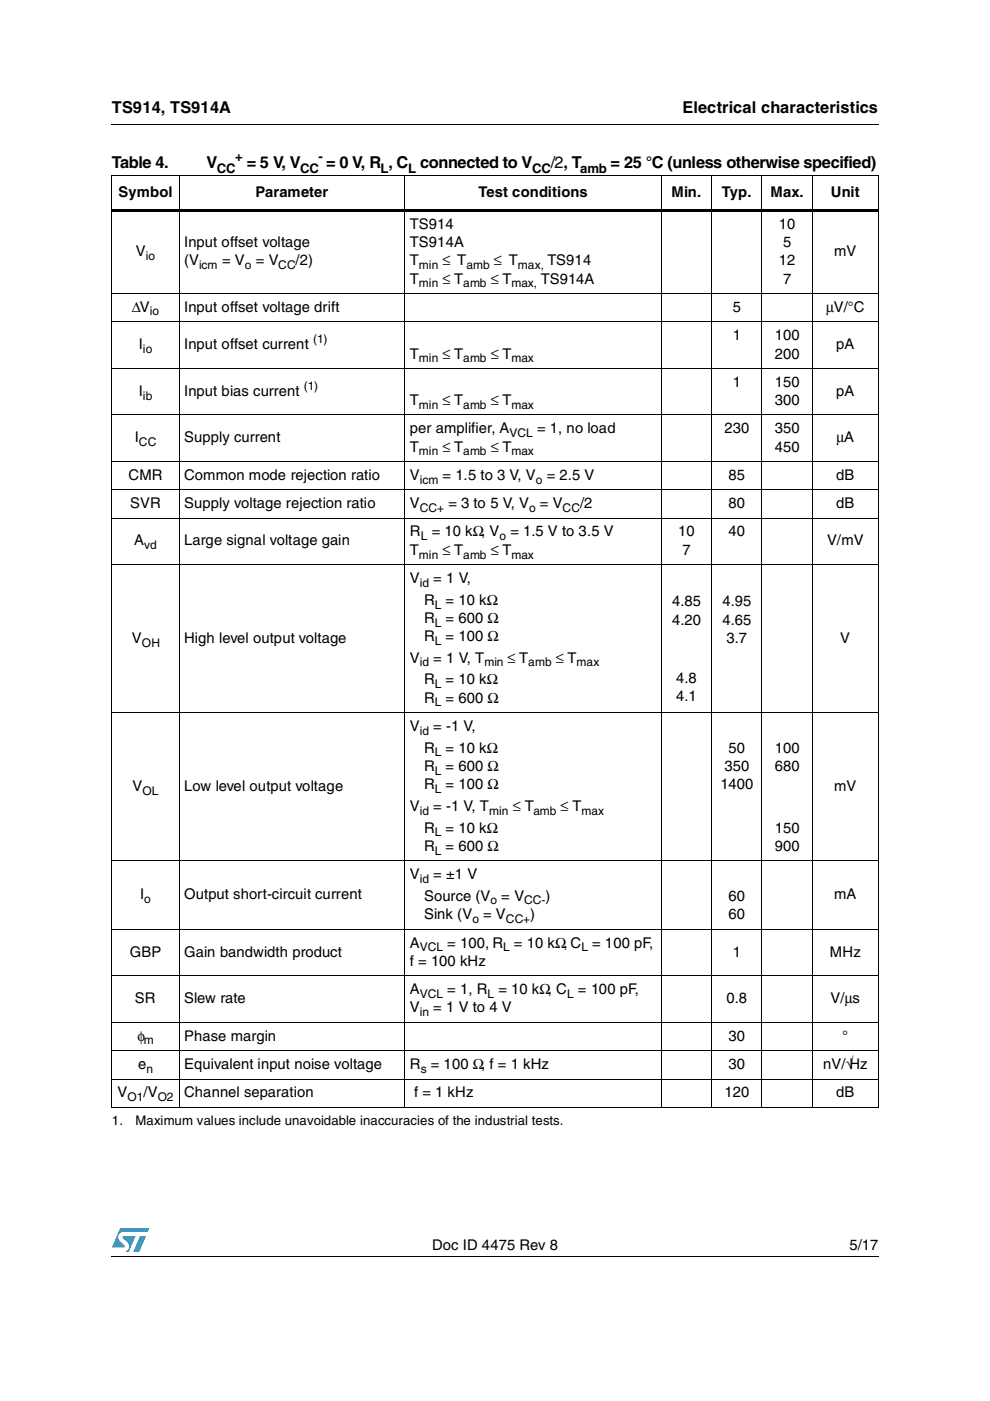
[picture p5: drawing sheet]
<svg xmlns="http://www.w3.org/2000/svg" width="210mm" height="297mm" viewBox="0 0 210 297" stroke-linecap="round" stroke-linejoin="round" font-family="sans-serif">
<defs><g id="words">
<g font-size="3.5">
<text x="23.7" y="23.9">TS914, TS914A</text>
<text x="144.7" y="23.9">Electrical characteristics</text>
<text x="23.7" y="35.6">Table 4.</text>
<text x="43.8" y="35.6">V</text>
<text x="52.3" y="35.6">= 5 V, V</text>
<text x="69.2" y="35.6">= 0 V, R , C</text>
<text x="89.1" y="35.6">connected to V</text>
<text x="116.8" y="35.6">/2, T</text>
<text x="129.5" y="35.6">= 25 °C (unless otherwise specified)</text>
</g>
<g font-size="3.1">
<text x="25.1" y="41.7">Symbol</text>
<text x="54.2" y="41.7">Parameter</text>
<text x="101.4" y="41.7">Test conditions</text>
<text x="142.4" y="41.7">Min.</text>
<text x="153.1" y="41.7">Typ.</text>
<text x="163.4" y="41.7">Max.</text>
<text x="176.2" y="41.7">Unit</text>
<text x="39" y="52.3">Input offset voltage</text>
<text x="86.9" y="48.5">TS914</text>
<text x="86.9" y="52.3">TS914A</text>
<text x="165.1" y="48.5">10</text>
<text x="166" y="52.3">5</text>
<text x="28.8" y="54.3">V</text>
<text x="39" y="56.2">(V</text>
<text x="47.1" y="56.2">= V</text>
<text x="54.3" y="56.2">= V</text>
<text x="62.7" y="56.2">/2)</text>
<text x="86.9" y="56.2">T</text>
<text x="93.8" y="56.2">≤ T</text>
<text x="104.7" y="56.2">≤ T</text>
<text x="116.1" y="56.2">TS914</text>
<text x="165.1" y="56.2">12</text>
<text x="176.9" y="54.3">mV</text>
<text x="86.9" y="60.1">T</text>
<text x="93.8" y="60.1">≤ T</text>
<text x="104.1" y="60.1">≤ T</text>
<text x="114.6" y="60.1">TS914A</text>
<text x="166" y="60.1">7</text>
<text x="27.9" y="66.1">ΔV</text>
<text x="39" y="66.1">Input offset voltage drift</text>
<text x="155.4" y="66.1">5</text>
<text x="175.2" y="66.1">μV/°C</text>
<text x="29.5" y="74.1">I</text>
<text x="39" y="74.1">Input offset current</text>
<text x="86.9" y="76">T</text>
<text x="93.8" y="76">≤ T</text>
<text x="104.1" y="76">≤ T</text>
<text x="155.4" y="72.1">1</text>
<text x="164.3" y="72.1">100</text>
<text x="164.3" y="76">200</text>
<text x="177.3" y="74.1">pA</text>
<text x="29.5" y="83.9">I</text>
<text x="39" y="83.9">Input bias current</text>
<text x="155.4" y="82">1</text>
<text x="164.3" y="82">150</text>
<text x="177.3" y="83.9">pA</text>
<text x="86.9" y="85.9">T</text>
<text x="93.8" y="85.9">≤ T</text>
<text x="104.1" y="85.9">≤ T</text>
<text x="164.3" y="85.9">300</text>
<text x="28.6" y="93.8">I</text>
<text x="39" y="93.8">Supply current</text>
<text x="86.9" y="91.9">per amplifier, A</text>
<text x="86.9" y="95.8">T</text>
<text x="93.8" y="95.8">≤ T</text>
<text x="104.1" y="95.8">≤ T</text>
<text x="113.9" y="91.9">= 1, no load</text>
<text x="153.6" y="91.9">230</text>
<text x="164.3" y="95.8">450</text>
<text x="164.3" y="91.9">350</text>
<text x="177.4" y="93.8">μA</text>
<text x="27.3" y="101.8">CMR</text>
<text x="39" y="101.8">Common mode rejection ratio</text>
<text x="86.9" y="101.8">V</text>
<text x="93.8" y="101.8">= 1.5 to 3 V, V</text>
<text x="115.9" y="101.8">= 2.5 V</text>
<text x="154.4" y="101.8">85</text>
<text x="177.3" y="101.8">dB</text>
<text x="27.6" y="107.8">SVR</text>
<text x="39" y="107.8">Supply voltage rejection ratio</text>
<text x="86.9" y="107.8">V</text>
<text x="95.1" y="107.8">= 3 to 5 V, V</text>
<text x="114.5" y="107.8">= V</text>
<text x="123" y="107.8">/2</text>
<text x="154.4" y="107.8">80</text>
<text x="177.3" y="107.8">dB</text>
<text x="86.9" y="113.7">R</text>
<text x="91.5" y="113.7">= 10 kΩ, V</text>
<text x="108.2" y="113.7">= 1.5 V to 3.5 V</text>
<text x="143.8" y="113.7">10</text>
<text x="154.4" y="113.7">40</text>
<text x="28.4" y="115.7">A</text>
<text x="39" y="115.7">Large signal voltage gain</text>
<text x="86.9" y="117.6">T</text>
<text x="93.8" y="117.6">≤ T</text>
<text x="104.1" y="117.6">≤ T</text>
<text x="144.7" y="117.6">7</text>
<text x="175.3" y="115.7">V/mV</text>
<text x="86.9" y="123.6">V</text>
<text x="91.9" y="123.6">= 1 V,</text>
<text x="89.9" y="128.2">R</text>
<text x="94.5" y="128.2">= 10 kΩ</text>
<text x="142.5" y="128.5">4.85</text>
<text x="153.2" y="128.5">4.95</text>
<text x="27.9" y="136.3">V</text>
<text x="39" y="136.3">High level output voltage</text>
<text x="89.9" y="136">R</text>
<text x="89.9" y="132.1">R</text>
<text x="94.5" y="132.1">= 600 Ω</text>
<text x="94.5" y="136">= 100 Ω</text>
<text x="142.5" y="132.4">4.20</text>
<text x="153.2" y="132.4">4.65</text>
<text x="154" y="136.3">3.7</text>
<text x="178.1" y="136.3">V</text>
<text x="86.9" y="140.5">V</text>
<text x="91.9" y="140.5">= 1 V, T</text>
<text x="107.6" y="140.5">≤ T</text>
<text x="117.9" y="140.5">≤ T</text>
<text x="89.9" y="145.1">R</text>
<text x="89.9" y="149">R</text>
<text x="94.5" y="145.1">= 10 kΩ</text>
<text x="94.5" y="149">= 600 Ω</text>
<text x="143.3" y="144.8">4.8</text>
<text x="143.3" y="148.7">4.1</text>
<text x="86.9" y="155">V</text>
<text x="91.9" y="155">= -1 V,</text>
<text x="89.9" y="159.6">R</text>
<text x="94.5" y="159.6">= 10 kΩ</text>
<text x="154.4" y="159.6">50</text>
<text x="164.3" y="159.6">100</text>
<text x="28.1" y="167.7">V</text>
<text x="39" y="167.7">Low level output voltage</text>
<text x="89.9" y="167.4">R</text>
<text x="89.9" y="163.5">R</text>
<text x="94.5" y="163.5">= 600 Ω</text>
<text x="94.5" y="167.4">= 100 Ω</text>
<text x="152.7" y="167.4">1400</text>
<text x="153.6" y="163.5">350</text>
<text x="164.3" y="163.5">680</text>
<text x="176.9" y="167.7">mV</text>
<text x="86.9" y="172">V</text>
<text x="91.9" y="172">= -1 V, T</text>
<text x="108.7" y="172">≤ T</text>
<text x="118.9" y="172">≤ T</text>
<text x="89.9" y="176.5">R</text>
<text x="94.5" y="176.5">= 10 kΩ</text>
<text x="164.3" y="176.5">150</text>
<text x="89.9" y="180.4">R</text>
<text x="94.5" y="180.4">= 600 Ω</text>
<text x="164.3" y="180.4">900</text>
<text x="29.7" y="190.7">I</text>
<text x="39" y="190.7">Output short-circuit current</text>
<text x="86.9" y="186.4">V</text>
<text x="89.9" y="191">Source (V</text>
<text x="91.9" y="186.4">= ±1 V</text>
<text x="106.3" y="191">= V</text>
<text x="115.7" y="191">)</text>
<text x="154.4" y="191">60</text>
<text x="176.9" y="190.7">mA</text>
<text x="89.9" y="194.9">Sink (V</text>
<text x="102.4" y="194.9">= V</text>
<text x="112.4" y="194.9">)</text>
<text x="154.4" y="194.9">60</text>
<text x="27.5" y="202.9">GBP</text>
<text x="39" y="202.9">Gain bandwidth product</text>
<text x="86.9" y="200.9">A</text>
<text x="94.8" y="200.9">= 100, R</text>
<text x="109" y="200.9">= 10 kΩ, C</text>
<text x="125.6" y="200.9">= 100 pF,</text>
<text x="155.4" y="202.9">1</text>
<text x="175.9" y="202.9">MHz</text>
<text x="86.9" y="204.7">f = 100 kHz</text>
<text x="28.6" y="212.7">SR</text>
<text x="39" y="212.7">Slew rate</text>
<text x="86.9" y="210.7">A</text>
<text x="86.9" y="214.6">V</text>
<text x="91.9" y="214.6">= 1 V to 4 V</text>
<text x="94.8" y="210.7">= 1, R</text>
<text x="105.7" y="210.7">= 10 kΩ, C</text>
<text x="122.5" y="210.7">= 100 pF,</text>
<text x="154" y="212.7">0.8</text>
<text x="176.1" y="212.7">V/μs</text>
<text x="29.1" y="220.6">φ</text>
<text x="39" y="220.6">Phase margin</text>
<text x="154.4" y="220.6">30</text>
<text x="178.6" y="220.6">°</text>
<text x="29.3" y="226.7">e</text>
<text x="39" y="226.7">Equivalent input noise voltage</text>
<text x="86.9" y="226.7">R</text>
<text x="91.4" y="226.7">= 100 Ω, f = 1 kHz</text>
<text x="154.4" y="226.7">30</text>
<text x="174.5" y="226.7">nV/√Hz</text>
<text x="24.9" y="232.7">V</text>
<text x="30.4" y="232.7">/V</text>
<text x="39" y="232.7">Channel separation</text>
<text x="87.8" y="232.7">f = 1 kHz</text>
<text x="153.6" y="232.7">120</text>
<text x="177.3" y="232.7">dB</text>
<text x="91.6" y="265.1">Doc ID 4475 Rev 8</text>
<text x="180.1" y="265.1">5/17</text>
</g>
<g font-size="2.8">
<text x="49.9" y="34.2">+</text>
<text x="67.6" y="34.2">-</text>
<text x="46" y="36.6">CC</text>
<text x="63.7" y="36.6">CC</text>
<text x="80.7" y="36.6">L</text>
<text x="86.5" y="36.6">L</text>
<text x="112.9" y="36.6">CC</text>
<text x="123" y="36.6">amb</text>
<text x="23.7" y="238.6">1.</text>
<text x="28.7" y="238.6">Maximum values include unavoidable inaccuracies of the industrial tests.</text>
</g>
<g font-size="2.5">
<text x="30.9" y="55.1">io</text>
<text x="42.2" y="57.1">icm</text>
<text x="51.9" y="57.1">o</text>
<text x="59" y="57.1">CC</text>
<text x="88.8" y="57.1">min</text>
<text x="98.9" y="57.1">amb</text>
<text x="109.8" y="57.1">max,</text>
<text x="88.8" y="60.9">min</text>
<text x="98.2" y="60.9">amb</text>
<text x="108.5" y="60.9">max,</text>
<text x="31.7" y="66.9">io</text>
<text x="30.3" y="74.8">io</text>
<text x="66.4" y="72.8">(1)</text>
<text x="88.8" y="76.8">min</text>
<text x="98.2" y="76.8">amb</text>
<text x="108.5" y="76.8">max</text>
<text x="64.4" y="82.6">(1)</text>
<text x="30.3" y="84.8">ib</text>
<text x="88.8" y="86.7">min</text>
<text x="98.2" y="86.7">amb</text>
<text x="108.5" y="86.7">max</text>
<text x="29.5" y="94.6">CC</text>
<text x="108" y="92.6">VCL</text>
<text x="88.8" y="96.5">min</text>
<text x="98.2" y="96.5">amb</text>
<text x="108.5" y="96.5">max</text>
<text x="89" y="102.5">icm</text>
<text x="113.6" y="102.5">o</text>
<text x="89" y="108.5">CC+</text>
<text x="112.2" y="108.5">o</text>
<text x="119.3" y="108.5">CC</text>
<text x="30.6" y="116.5">vd</text>
<text x="88.8" y="118.4">min</text>
<text x="89.2" y="114.6">L</text>
<text x="98.2" y="118.4">amb</text>
<text x="105.9" y="114.6">o</text>
<text x="108.5" y="118.4">max</text>
<text x="89" y="124.4">id</text>
<text x="92.2" y="129">L</text>
<text x="30.1" y="137.1">OH</text>
<text x="92.2" y="132.8">L</text>
<text x="92.2" y="136.7">L</text>
<text x="89" y="141.3">id</text>
<text x="102.7" y="141.3">min</text>
<text x="112" y="141.3">amb</text>
<text x="122.3" y="141.3">max</text>
<text x="92.2" y="146">L</text>
<text x="92.2" y="149.8">L</text>
<text x="89" y="155.8">id</text>
<text x="92.2" y="160.4">L</text>
<text x="92.2" y="164.3">L</text>
<text x="30.2" y="168.5">OL</text>
<text x="89" y="172.7">id</text>
<text x="92.2" y="168.1">L</text>
<text x="103.7" y="172.7">min</text>
<text x="113.1" y="172.7">amb</text>
<text x="123.3" y="172.7">max</text>
<text x="92.2" y="177.3">L</text>
<text x="92.2" y="181.2">L</text>
<text x="30.6" y="191.4">o</text>
<text x="89" y="187.2">id</text>
<text x="104" y="191.8">o</text>
<text x="111.2" y="191.8">CC-</text>
<text x="100.2" y="195.7">o</text>
<text x="107.3" y="195.7">CC+</text>
<text x="89" y="201.7">VCL</text>
<text x="106.7" y="201.7">L</text>
<text x="123.3" y="201.7">L</text>
<text x="89" y="211.6">VCL</text>
<text x="89" y="215.5">in</text>
<text x="103.4" y="211.6">L</text>
<text x="120.2" y="211.6">L</text>
<text x="30.5" y="221.4">m</text>
<text x="31.1" y="227.4">n</text>
<text x="89.2" y="227.4">s</text>
<text x="27" y="233.4">O1</text>
<text x="33.4" y="233.4">O2</text>
</g>
</g></defs>
<g fill="#0099d8">
<path d="M29.7 262.1h1.3l-1.5 3.3h-1.2z"/>
<path d="M25.5 260.4h6.2l-.4 .8h-5.1a1.13 1.13 0 0 0-1.1 .7 1.13 1.13 0 0 0 .3 1.2l1.1 1-.1 .3-2.7 .1z"/>
<path d="M26 262.1h2.8l-1.5 3.3h-.7a1.18 1.18 0 0 0 .5-1.9l-1.1-1.1z"/>
</g>
<path d="M23.6 26.2l.1 .2zM23.6 44.4h162.8v.5h-162.8zM23.6 266.3l.1 .1z" fill="#000"/>
<g fill="none" stroke="#000" stroke-width=".21">
<path d="M23.6 37.2h162.8M23.7 26.3h162.7M23.7 37.3v197.4M38 37.1v197.8M85.9 37.1v197.8M140.2 37.1v197.8M150.9 37.1v197.8M161.5 37.1v197.8M172.2 37.1v197.8M186.3 37.3v197.4M23.6 62.2h162.8M23.6 68.2h162.8"/>
<path d="M23.6 78.1h162.8M23.6 88h162.8M23.6 97.9h162.8M23.6 103.9h162.8M23.6 109.9h162.8M23.6 119.7h162.8M23.6 151.1h162.8M23.6 182.5h162.8M23.6 197h162.8M23.6 206.8h162.8M23.6 216.7h162.8M23.6 222.8h162.8"/>
<path d="M23.6 228.8h162.8M23.6 234.8h162.8M23.7 266.4h162.7"/>
</g>
<use href="#words"/>
</svg>
